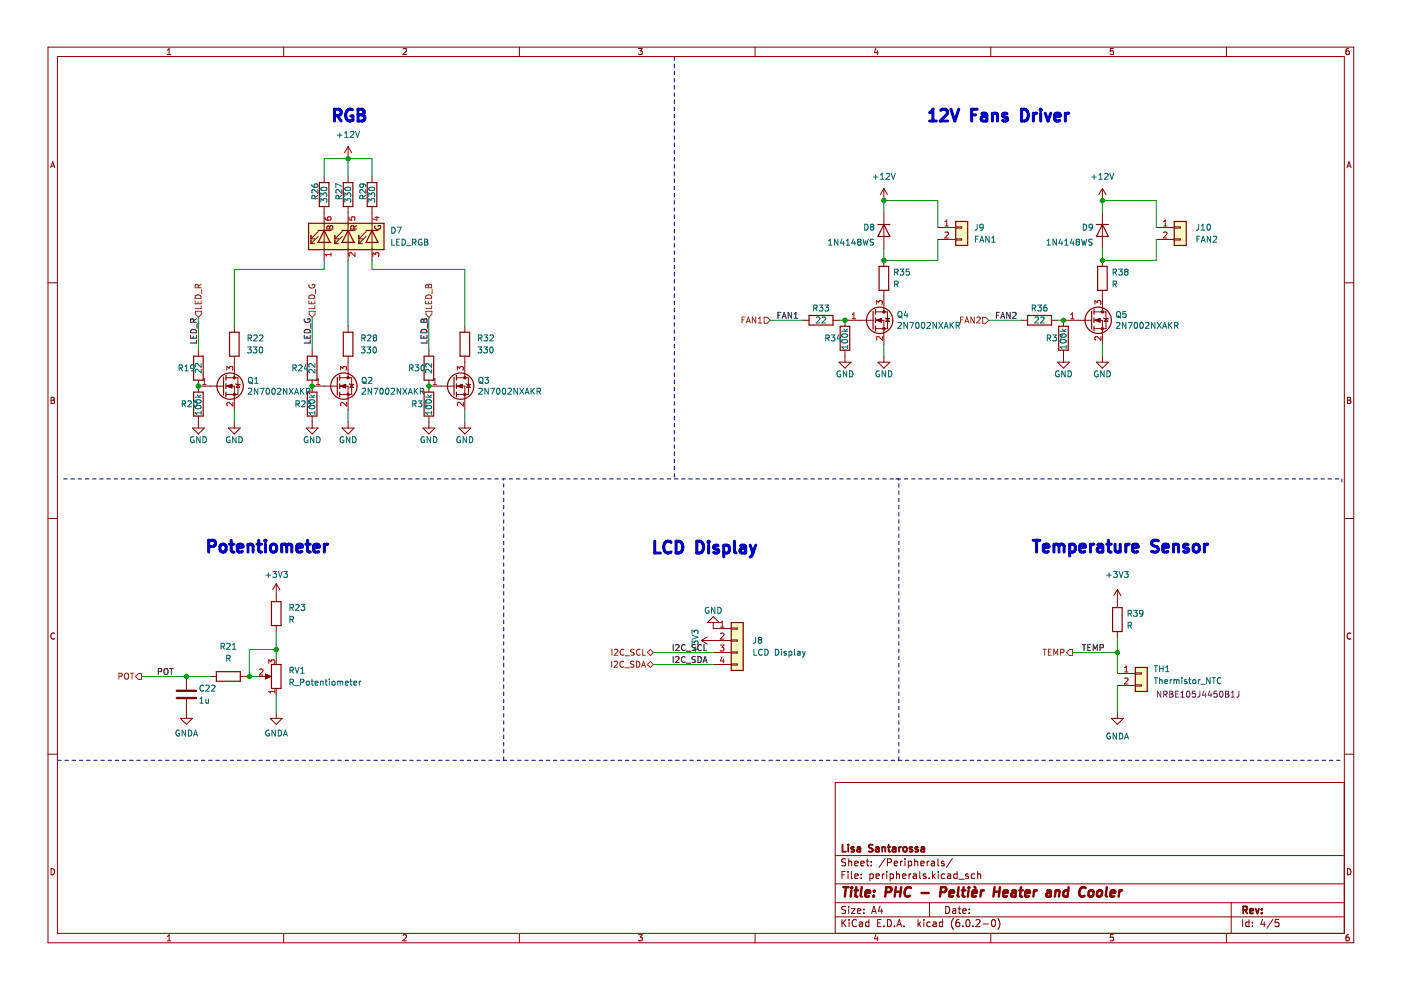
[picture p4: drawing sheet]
<svg xmlns="http://www.w3.org/2000/svg" width="297mm" height="210mm" viewBox="0 0 297 210" stroke-linecap="round" stroke-linejoin="round" font-family="sans-serif">
<path d="M.2 0h296.9v209.9h-296.9z" fill-rule="evenodd" fill="#fff" stroke="#fff" stroke-width=".21"/>
<g fill="none" stroke="#840000" stroke-width=".21">
<path d="M10.2 10h276.8v189.9h-276.8zM12.2 12h272.8v185.9h-272.8zM35.5 11.6h.7M35.5 10.7l.4-.4v1.3M60.1 10v2M85.5 10.4l.5-.1 .2 .4-.8 .9h.8M110.1 10v2M135.4 10.3h.8l-.5 .5 .4 .1v.6l-.2 .1-.5-.1M160.1 10v2M185.7 10.2l-.3 .9h.8M186 10.7v.9M210.1 10v2"/>
<path d="M236.1 10.3h-.7v.6l.6-.1 .1 .7-.2 .1-.5-.1M260 10v2M286 10.3h-.4l-.2 .3-.1 .7 .3 .3 .4-.1v-.7h-.4l-.3 .2M10.7 35.6l.5-1.3 .4 1.3M10.9 35.2h.6M68.7 37.4v1.3M73.8 31.1v2.5M73.8 37.4v1.3M73.8 31.1l-.8 1.3M73.8 31.1l.8 1.3M78.9 37.4v1.3M187.4 40v2.5"/>
<path d="M187.4 40l-.8 1.3M187.4 40l.8 1.3M233.7 40v2.5M233.7 40l-.7 1.3M233.7 40l.8 1.3M285.6 35.6l.4-1.3 .5 1.3M285.7 35.2h.6M10.2 60h2M65.9 50.6h.8M65.9 51.7h.8M65.9 49.9v.7M65.9 50.9v.8"/>
<path d="M67.5 51.4h.1M67.5 51.4h2.5M67.5 48.9h2.5M67.5 50.1l-1.6 1.6M67.5 49.1l-1.6 1.5M68.7 43.8v11.4M69.4 48l.3-.1 .2 .2 .2-.3 .3 .1 .2 .7h-1.3zM69.9 48.1v.5M70 51.4h.1M70 48.9h.1M71 50.6h.8M71 51.7h.8"/>
<path d="M71 49.9v.7M71 50.9v.8M72.5 51.4h.1M72.5 51.4h2.6M72.5 48.9h2.6M72.5 50.1l-1.5 1.6M72.5 49.1l-1.5 1.5M73.8 43.8v11.4M75 48.6v-.6l-.5-.1-.1 .7h1.2M75.1 51.4h.1M75.1 48.9h.1M75.6 47.8l-.6 .5"/>
<path d="M76.1 50.6h.7M76.1 49.9v.7M76.1 50.9v.8M76.1 51.7h.7M77.6 50.1l-1.5 1.6M77.6 49.1l-1.5 1.5M78.9 43.8v11.4M79.5 47.9a.58 .58 0 0 0 .6 .7 .58 .58 0 0 0 .5-.8h-.4v.3M187.4 45.1v7.6M187.4 55.2v1.3M198.8 48.2h3.8M198.8 50.8h3.8"/>
<path d="M202.6 48.1h1.3v.3h-1.3zM202.6 50.6h1.3v.3h-1.3zM233.7 45.1v7.6M233.7 55.2v1.3M245.2 48.2h3.8M245.2 50.8h3.8M249 48.1h1.2v.3h-1.2zM249 50.6h1.2v.3h-1.2zM285 60h2M42.1 74.3v1.2M49.7 69.2v1.2M49.7 75.5v4.6"/>
<path d="M66.2 74.3v1.2M73.8 69.2v1.2M73.8 75.5v4.6M90.9 74.3v1.2M98.5 69.2v1.2M98.5 75.5v4.6M170.3 67.9h1.2M176.6 67.9h1.3M177.9 76.8h2.5l-1.3 1.3zM179.1 67.9v1.3M179.1 74.3v2.5M179.8 67.9h5.3"/>
<path d="M185.6 67.9h1.8v5.1M185.6 66.1h2.6v3.6h-2.6M185.9 67.9l1-.4v.8zM186.1 76.8h2.6l-1.3 1.3zM187.4 61.6v4.5M187.4 75.5v1.3M187.7 67.4l1 .3M188.2 67.5l.3 .7h-.7zM216.6 67.9h1.3M222.9 67.9h1.3M224.2 76.8h2.5l-1.2 1.3zM225.5 67.9v1.3"/>
<path d="M225.5 74.3v2.5M226.1 67.9h5.3M232 67.9h1.7v5.1M232 66.1h2.5v3.6h-2.5M232.2 67.9l1-.4v.8zM232.5 76.8h2.5l-1.3 1.3zM233.7 61.6v4.5M233.7 75.5v1.3M234 67.4l1 .3M234.5 67.5l.4 .7h-.8zM10.8 84.2h.5l.2 .3-.2 .4 .2 .1 .1 .3-.3 .2h-.5zM10.8 84.9h.5"/>
<path d="M40.8 90.8h2.5l-1.2 1.2zM42.1 80.6v2.5M42.1 88.2v2.6M42.1 81.9h5.3M47.9 81.9h1.8v5M47.9 80.1h2.5v3.5h-2.5M48.2 81.9l1-.4v.7zM48.4 90.8h2.6l-1.3 1.2zM49.7 89.5v1.3M49.9 81.4l1.1 .2M50.4 81.5l.4 .6h-.7zM64.9 90.8h2.6l-1.3 1.2z"/>
<path d="M66.2 80.6v2.5M66.2 88.2v2.6M66.2 81.9h5.3M72 81.9h1.8v5M72 80.1h2.6v3.5h-2.6M72.3 81.9l1-.4v.7zM72.5 90.8h2.6l-1.3 1.2zM73.8 89.5v1.3M74.1 81.4l1 .2M74.6 81.5l.3 .6h-.7zM89.7 90.8h2.5l-1.3 1.2zM90.9 81.9h5.4"/>
<path d="M90.9 80.6v2.5M90.9 88.2v2.6M96.8 81.9h1.7v5M96.8 80.1h2.5v3.5h-2.5M97 81.9l1-.4v.7zM97.3 90.8h2.5l-1.3 1.2zM98.5 89.5v1.3M98.8 81.4l1 .2M99.3 81.5l.4 .6h-.8zM285.7 84.2h.4l.3 .3-.3 .4 .3 .1v.3l-.2 .2h-.5zM285.7 84.9h.4M10.2 109.9h2"/>
<path d="M285 109.9h2M11.6 134.3a.58 .58 0 0 0-.8 .6 .58 .58 0 0 0 .8 .5M58.6 123.8v3.8M58.6 132.6v1.3M58.6 139.6v1.3M58.6 123.8l-.8 1.2M58.6 123.8l.7 1.2M148.7 135.8h6.3M148.7 135.8l1.3 .8M150 135.1l-1.3 .7M151.2 132v1.3h3.8M151.2 130.7l1.3 1.3h-2.5z"/>
<path d="M151.2 138.4h3.8M155 133.1h1.3v.3h-1.3zM155 135.7h1.3v.2h-1.3zM155 138.2h1.3v.3h-1.3zM236.9 125v3.8M236.9 133.9v1.3M236.9 125l-.8 1.3M236.9 125l.8 1.3M286.4 134.3a.58 .58 0 0 0-.8 .6 .58 .58 0 0 0 .8 .5M10.2 159.9h2M38.3 152.3h2.5l-1.3 1.3zM39.5 143.4v2.8"/>
<path d="M39.5 148.3v4M44.6 143.4h1.3M51 143.4h1.2M54.8 143.4h2.2M56.3 142.9l1.1 .5-1.1 .5zM57.3 152.3h2.5l-1.2 1.3zM58.6 146v1.2M58.6 151v1.3M151.2 140.9h3.8M155 140.8h1.3v.2h-1.3zM235.6 152.3h2.6l-1.3 1.3zM236.9 151v1.3"/>
<path d="M236.9 142.8h3.8M236.9 145.3h3.8M240.7 142.7h1.3v.2h-1.3zM240.7 145.2h1.3v.3h-1.3zM285 159.9h2M285 165.9h-107.9v32M10.8 184.2a.66 .66 0 0 1 .8 .6 .66 .66 0 0 1-.8 .7zM35.5 198.6l.4-.4v1.3M35.5 199.5h.7M60.1 197.9v2M85.5 198.3l.5-.1 .2 .4-.8 .9h.8M110.1 197.9v2"/>
<path d="M135.4 198.2h.8l-.5 .5 .4 .1v.6l-.2 .1-.5-.1M160.1 197.9v2M177.1 194.4h107.9M177.1 191.4h107.9M177.1 187.4h107.9M177.1 181.4h107.9M178.5 195v1.5M178.5 185.5h.5M178.7 195.6l.7 .9M179.2 184.8h-.7v1.5M179.3 192.2h-.6l-.3 .3 .2 .3 .6 .3v.4l-.2 .2-.6-.1M179.3 182.2l-.6-.1-.3 .3 .2 .3 .6 .3v.4l-.2 .2-.6-.1"/>
<path d="M179.4 195l-.9 .8M179.8 184.8v.1M179.8 185.3v1M179.9 182.1v1.5M179.9 192.2v.1M179.9 192.7v1M179.9 182.7l.3-.1 .3 .1 .1 .9M180 195v.1M180 195.5v1M180.5 192.7h.8l-.8 1h.8M180.5 184.8v1.3l.2 .2M181.2 185.8l.7-.2v-.2l-.5-.1-.2 .2 .1 .7h.6"/>
<path d="M181.2 183.1l.7-.2v-.2l-.5-.1-.2 .2 .1 .7h.6M181.6 195.1a.71 .71 0 0 0-1 .5 .71 .71 0 0 0 .7 .9l.3-.2M181.8 193.2l.7-.2-.1-.3h-.4l-.2 .2 .1 .7h.5M182.2 195.5h.6l.1 1M182.5 183.1l.7-.2v-.2l-.5-.1-.2 .2 .1 .7h.6M182.6 186.1v.2M182.6 185.4v.1M182.9 195.8l-.5 .1-.2 .2 .2 .4 .5-.1M183.2 193.5v.2M183.2 192.7v.2M183.7 182.6h.5M183.9 182.1v1.3l.3 .2"/>
<path d="M184.2 195.5h-.4l-.3 .3 .2 .6h.5M184.2 195v1.5M184.4 185.4l.5-.1 .3 .3-.2 .6h-.6M184.4 185.3v1.5M184.7 183.4v.2M184.7 182.7v.1M184.8 193.7l.5-1.5 .5 1.5M184.9 193.2h.8M185.7 198.1l-.3 .9h.8M185.7 185.8l.7-.2v-.2l-.5-.1-.2 .2 .1 .7h.6M186 198.6v.9M186.1 195.7h.5"/>
<path d="M186.6 192.1l-.4 1.1h1M186.8 195h-.7v1.5h.7M186.9 192.7v1M187.1 185.3v1M187.4 196.3v.2M187.5 185.3l-.4 .3M187.7 182l-1.3 1.9M188 184.8v.1M188 185.3v1M188.2 195a.76 .76 0 0 1 .8 .7 .76 .76 0 0 1-.8 .8zM188.2 182.9l.7-.1 .1-.2-.1-.4-.7-.1v1.5M188.7 185.4l.5-.1 .2 .3-.1 .6h-.6"/>
<path d="M188.7 185.3v1.5M189.6 183.1l.7-.2-.1-.2-.4-.1-.2 .2 .1 .7h.5M189.7 196.3v.2M190.1 185.4l.2-.1 .4 .1v.9M190.1 184.8v1.5M190.2 196.5l.5-1.5 .5 1.5M190.3 196h.7M190.9 182.6v1M191.4 185.8l.7-.2-.1-.2-.4-.1-.2 .2v.7h.6M191.4 182.6l-.5 .3M191.7 196.3v.2M191.9 182.1v.1"/>
<path d="M191.9 182.6v1M192.6 182.7l.4-.1 .3 .3-.1 .6h-.6M192.6 182.6v1.5M192.7 185.3v1M193.2 185.3l-.5 .3M193.6 185.4h.6l.1 .9M193.9 182.7l.2-.1 .4 .1 .1 .9M193.9 182.1v1.5M194.3 185.6l-.5 .1-.2 .2 .2 .4 .5-.1M194.6 195v1.5M194.8 195.9l.4 .6M195 184.8v1.3l.2 .2"/>
<path d="M195.2 195.5l-.6 .5M195.2 183.1l.7-.2v-.2l-.5-.1-.2 .2 .1 .7h.6M195.9 195v.1M195.9 195.5v1M196.3 185.4l-.4-.1-.2 .2 .1 .2 .5 .2v.3h-.6M196.6 182.6v1M197 186.1v.2M197 182.6l-.4 .3M197.1 191.4v3M197.2 195.5h-.4l-.3 .3 .1 .6h.6M197.5 182.7h.6v.9M197.7 184.8v1.5"/>
<path d="M197.9 195.5h.5l.1 1M197.9 185.7l.4 .6M198.1 182.9l-.5 .1-.2 .2 .2 .4 .5-.1M198.3 185.3l-.6 .6M198.5 195.8l-.5 .1-.2 .2 .2 .4 .5-.1M198.9 182.1v1.3l.2 .2M198.9 184.8v.1M198.9 185.3v1M199.9 195.5h-.5l-.3 .3 .2 .6h.6M199.9 195v1.5M200.1 182.7l-.3-.1-.2 .2v.2l.5 .2v.3h-.5M200.3 185.4l-.4-.1-.3 .3 .1 .6h.6"/>
<path d="M200.5 192.2a.76 .76 0 0 1 .9 .7 .76 .76 0 0 1-.9 .8zM200.9 185.4h.6l.1 .9M201.6 185.6l-.5 .1-.2 .2 .2 .4 .5-.1M201.9 182l-1.3 1.9M202 192.7h.6v1M202.1 194.8a1.72 1.72 0 0 0 0 2.2M202.6 193l-.5 .1-.2 .2 .2 .4 .5-.1M202.9 185.4l-.4-.1-.3 .3 .2 .6h.5M202.9 184.8v1.5M203.1 192.7h.6M203.3 186.4h1.1M203.4 192.2v1.3l.3 .2"/>
<path d="M203.4 195h-.5a1.01 1.01 0 0 0 0 1.5l.5-.2 .1-.5-.3-.3-.4 .1-.2 .2M204.1 193.2l.8-.2-.1-.3h-.4l-.3 .2 .1 .7h.6M204.1 196.3v.2M204.9 195.1l.2-.1a.8 .8 0 0 1 .6 .7 .8 .8 0 0 1-.6 .8l-.3-.6zM205.3 185.4l-.4-.1-.2 .2 .1 .2 .5 .2v.3h-.6M205.5 193.5v.2M205.5 192.7v.2M206.3 196.3v.2M206.6 185.4l-.4-.1-.3 .3 .2 .6h.5M206.9 195.1l.6-.1 .3 .4-.9 1.1h.9M207.3 185.4l.2-.1 .4 .1v.9M207.3 184.8v1.5"/>
<path d="M208.4 195.9h1.2M210.1 197.9v2M210.4 195.1l.2-.1a.8 .8 0 0 1 .5 .7 .8 .8 0 0 1-.5 .8l-.4-.6zM211.6 194.8a1.72 1.72 0 0 1 0 2.2M236.1 198.2h-.7v.6l.6-.1 .1 .7-.2 .1-.5-.1M260 197.9v2M261 191.4v6.5M263.5 195v1.5M264.8 195.5h-.4l-.3 .3 .2 .6h.5M264.8 195v1.5M265.5 196.3v.2M265.5 195.5v.2"/>
<path d="M267.7 194.9l-.4 1.1h1M268 195.5v1M269.9 194.9l-1.3 1.9M271.1 195h-.7l-.1 .7 .2-.2 .5 .1 .2 .2-.1 .5-.2 .2-.6-.2M285.7 184.2a.66 .66 0 0 1 .7 .6 .66 .66 0 0 1-.7 .7zM286 198.2h-.4l-.2 .3-.1 .7 .3 .3 .4-.1v-.7h-.4l-.3 .2"/>
</g>
<g fill="none" stroke="#840000" stroke-width=".39">
<path d="M178.6 179.1v1.5h.7M179.8 179.1v.1M179.8 179.6v1M181.1 179.7l-.4-.1-.2 .2 .1 .2 .5 .2v.3h-.6M181.8 179.7h.5l.1 .9M182.4 179.9l-.5 .1-.2 .2 .2 .4 .5-.1M185.1 179.2l-.6-.1-.3 .3 .1 .3 .7 .3v.4l-.2 .2-.6-.1M185.7 179.7h.6v.9M186.3 179.9l-.5 .1-.2 .2 .2 .4 .5-.1M187.1 179.7l.2-.1 .3 .1 .1 .9M187.1 179.6v1M188.2 179.6h.6"/>
<path d="M188.4 179.1v1.3l.4 .2M189.3 179.7h.5l.1 .9M189.9 179.9l-.5 .1-.2 .2 .2 .4 .5-.1M190.6 179.6v1M191.1 179.6l-.5 .3M191.6 179.7l.2-.1 .4 .1 .1 .6-.2 .2-.3 .1-.2-.2zM193.4 179.7l-.3-.1-.3 .2 .1 .2 .5 .2v.3h-.6M194.6 179.7l-.3-.1-.2 .2v.2l.5 .2v.3h-.5M195.3 179.7h.6l.1 .9M196 179.9l-.5 .1-.2 .2 .2 .4 .5-.1M263.6 193l.7-.1 .1-.2v-.4l-.8-.1v1.5M263.9 193l.5 .7"/>
<path d="M265 193.2l.7-.2v-.3h-.5l-.2 .2 .1 .7h.6M266.2 192.7l.4 1 .3-1M267.5 193.5v.2M267.5 192.7v.2"/>
</g>
<g fill="none" stroke="#840000" stroke-width=".52">
<path d="M178.8 188.1h1.1M179.4 188.1l-.3 2M180.5 188.8l-.1 1.3M180.6 188.1v.2M181.2 188.8h.7M181.6 188.1l-.3 1.7 .1 .2 .4 .1M182.7 188.1l-.2 1.7 .2 .3M183.5 189.4l1-.2-.1-.3-.5-.1-.4 .3v.9h.8M185.2 189.9v.2M185.4 188.9l-.1 .2M187.8 189.2h.8l.3-.2a.51 .51 0 0 0-.2-.9h-.8l-.2 2M189.8 189.1h1.2"/>
<path d="M189.9 188.1l-.2 2M191.1 188.1l-.3 2M193.1 188.3a.88 .88 0 0 0-1 0 .88 .88 0 0 0-.3 .9 .69 .69 0 0 0 .3 .8 .69 .69 0 0 0 .8-.1M195.4 189.3h1.5M199.4 189.2h.8l.3-.2a.51 .51 0 0 0-.2-.9h-.8l-.2 2M201.3 189.4l1-.2-.1-.3h-.8l-.2 .9 .3 .3 .6-.1M203.3 188.1l-.3 1.7 .3 .3M203.9 188.8h.8M204.3 188.1l-.2 1.7 .1 .2 .3 .1M205.4 188.8l-.2 1.3M205.4 188.1v.2M206.1 189.4l1-.2v-.3h-.8l-.2 .9 .2 .3 .6-.1"/>
<path d="M206.6 188l.3 .3M208 188.8l-.1 1.3M208.6 188.8l-.4 .1-.2 .3M210.8 189.1h1.1M210.9 188.1l-.3 2M212 188.1l-.2 2M212.7 189.4l1-.2-.1-.3-.5-.1-.3 .3-.1 .9h.8M214.6 188.9h.7v1.2M215.4 189.2l-.7 .1a.4 .4 0 0 0-.3 .4 .4 .4 0 0 0 .2 .4l.7-.1M216.1 188.8h.8M216.5 188.1l-.2 1.7v.2l.4 .1M217.4 189.4l.9-.2v-.3h-.8l-.2 .9 .3 .3 .6-.1"/>
<path d="M219.3 188.8l-.2 1.3M219.8 188.8l-.4 .1-.2 .3M222 188.9h.8l-.1 1.2M222.8 189.2l-.7 .1a.4 .4 0 0 0-.3 .4 .4 .4 0 0 0 .2 .4l.7-.1M223.8 189l.3-.2 .5 .1-.1 1.2M223.8 188.8l-.1 1.3M226.5 188.9a.66 .66 0 0 0-1 .3l-.1 .5 .2 .3h.7M226.6 188.1l-.3 2M230.2 188.3a.88 .88 0 0 0-1 0 .88 .88 0 0 0-.4 .9 .69 .69 0 0 0 .3 .8 .69 .69 0 0 0 .9-.1M230.9 189l.2-.1a.5 .5 0 0 1 .8 .3l-.1 .5-.2 .3a.5 .5 0 0 1-.8-.3zM232.8 189l.1-.1a.5 .5 0 0 1 .8 .3l-.1 .5-.2 .3a.5 .5 0 0 1-.8-.3zM234.7 188.1l-.2 1.7 .2 .3"/>
<path d="M235.5 189.4l.9-.2v-.3l-.6-.1-.3 .3v.9h.7M237.3 188.8l-.1 1.3M237.9 188.8l-.4 .1-.2 .3"/>
</g>
<g fill="none" stroke="#840000" stroke-width=".25">
<path d="M67.7 38.7h2v5.1h-2zM72.8 38.7h2v5.1h-2zM77.9 38.7h2v5.1h-2zM65.4 47.3h16v5.6h-16zM67.5 48.9h2.5M68.7 48.9l1.3 2.5h-2.5zM72.5 48.9h2.6M73.8 48.9l1.3 2.5h-2.6zM77.6 48.9h2.5M78.9 48.9l1.2 2.5h-2.5zM186.1 47.6h2.6M186.4 56.5h2v5.1h-2z"/>
<path d="M187.4 47.6l1.3 2.5h-2.6zM202.6 47h2.6v5h-2.6zM232.5 47.6h2.5M232.7 56.5h2v5.1h-2zM233.7 47.6l1.3 2.5h-2.5zM249 47h2.5v5h-2.5zM41.1 75.5h2v5.1h-2zM47.4 80v3.8M47.9 79.6v1M48.7 70.4h2v5.1h-2zM65.2 75.5h2v5.1h-2zM71.5 80v3.8"/>
<path d="M72 79.6v1M72.8 70.4h2v5.1h-2zM89.9 75.5h2v5.1h-2zM96.3 80v3.8M96.8 79.6v1M97.5 70.4h2.1v5.1h-2.1zM171.5 66.9h5.1v2h-5.1zM178.1 69.2h2.1v5.1h-2.1zM185.1 66v3.8M185.6 65.6v1M185.6 67.4v1M185.6 69.2v1"/>
<path d="M217.9 66.9h5v2h-5zM224.5 69.2h2v5.1h-2zM231.4 66v3.8M232 65.6v1M232 67.4v1M232 69.2v1M41.1 83.1h2v5.1h-2zM47.9 81.4v1M47.9 83.1v1.1M65.2 83.1h2v5.1h-2zM72 81.4v1M72 83.1v1.1"/>
<path d="M89.9 83.1h2v5.1h-2zM96.8 81.4v1M96.8 83.1v1.1M57.6 127.6h2v5h-2zM155 132h2.6v10.2h-2.6zM235.9 128.8h2v5.1h-2zM45.9 142.4h5.1v2h-5.1zM57.6 140.9h2v5.1h-2zM240.7 141.5h2.5v5.1h-2.5z"/>
<circle cx="186.5" cy="67.9" r="2.79"/>
<circle cx="232.8" cy="67.9" r="2.79"/>
<circle cx="48.8" cy="81.9" r="2.79"/>
<circle cx="72.9" cy="81.9" r="2.79"/>
<circle cx="97.7" cy="81.9" r="2.79"/>
</g>
<g fill="#840000" stroke="#840000" stroke-width=".21">
<path d="M185.9 67.9l1-.4v.8z"/>
<path d="M232.2 67.9l1-.4v.8z"/>
<path d="M72.3 81.9l1-.4v.7z"/>
<path d="M48.2 81.9l1-.4v.7z"/>
<path d="M56.3 142.9l1.1 .5-1.1 .5z"/>
<path d="M97 81.9l1-.4v.7z"/>
<circle cx="187.4" cy="69.7" r=".25"/>
<circle cx="187.4" cy="66.1" r=".25"/>
<circle cx="233.7" cy="69.7" r=".25"/>
<circle cx="233.7" cy="66.1" r=".25"/>
<circle cx="73.8" cy="83.6" r=".25"/>
<circle cx="73.8" cy="80.1" r=".25"/>
<circle cx="49.7" cy="83.6" r=".25"/>
<circle cx="49.7" cy="80.1" r=".25"/>
<circle cx="98.5" cy="83.6" r=".25"/>
<circle cx="98.5" cy="80.1" r=".25"/>
</g>
<g fill="none" stroke="#a90000" stroke-width=".21">
<path d="M68.9 46.1l.1 .3 .2 .2 .7 .1 .3-.3-.1-.4-.6 .1-.1 .3 .2 .3M70.2 53.6v.7M70.2 53.9h-1.3l.4 .4M74 46v.6l.6 .1-.1-.6 .6-.1 .2 .2-.2 .5M75.3 53.6v.8l-.9-.8-.4 .2 .1 .5M79.1 54.4v-.8l.5 .4 .1-.4h.5l.1 .2-.1 .6M79.5 46.1h.8M79.9 45.9v.8l-.9-.3M200.4 47l.3-.4v1.3M200.4 47.9h.7M200.4 49.3l.4-.1 .3 .3-.8 1h.8M246.7 47l.4-.4v1.3"/>
<path d="M246.7 47.9h.7M246.7 49.3l.5-.1 .2 .3-.8 1h.8M48.1 78.5v-.8l.5 .4 .1-.3h.5l.2 .1-.2 .6M72.2 78.5v-.8l.5 .4 .1-.3h.6l.1 .1-.1 .6M97 78.5v-.8l.4 .4 .2-.3h.5l.1 .1-.1 .6M180.7 67.6h.7M180.7 66.7l.4-.4v1.3M185.8 64.5v-.8l.5 .5 .1-.4h.6l.1 .2-.1 .5M187.1 71.4v.7l-.9-.7-.4 .2 .1 .5M227 67.6h.7M227 66.7l.4-.4v1.3M232.1 64.5v-.8l.5 .5 .1-.4h.6l.1 .2-.1 .5"/>
<path d="M233.4 71.4v.7l-.9-.7-.4 .2 .2 .5M43 81.6h.7M43 80.6l.3-.3v1.3M49.4 85.3v.8l-.9-.8-.4 .3 .1 .4M67.1 81.6h.7M67.1 80.6l.4-.3v1.3M73.5 85.3v.8l-.9-.8-.4 .3 .1 .4M91.8 81.6h.8M91.8 80.6l.4-.3v1.3M98.2 85.3v.8l-.9-.8-.3 .3 .1 .4M152.7 136.8h.8l-.4 .5 .3 .1v.5l-.1 .1-.6-.1M152.8 133h.7"/>
<path d="M152.8 132.1l.3-.4v1.3M152.8 134.3l.5-.1 .2 .4-.8 .9h.8M153.1 139.2l-.3 1h.8M153.4 139.7v.9M55 142l.5-.2 .3 .4-.8 .9h.8M57 140.7v-.8l.5 .4 .1-.3h.5l.2 .1-.2 .6M58.3 146.2v.8M58.3 146.6h-1.3l.3 .4M238.4 142.5h.8M238.4 141.6l.4-.4v1.3M238.4 143.9l.5-.2 .3 .4-.8 .9h.8"/>
</g>
<g fill="none" stroke="#006464" stroke-width=".21">
<path d="M66.1 39.1l.1 .4 .2 .2h.7l.3-.2-.1-.4h-.6l-.1 .4 .2 .2M68.1 39.8a.61 .61 0 0 1 .7-.2 .61 .61 0 0 1 .4 .6 .75 .75 0 0 1-1.2-.2zM71.6 28.6h.9M72 28.2v.9M72.5 39.5l-1.3-.6v.9M73.1 28.2l.3-.3v1.2M73.1 29.1h.7M73.2 39.8a.61 .61 0 0 1 .7-.2 .61 .61 0 0 1 .4 .6 .75 .75 0 0 1-1.2-.2zM74.3 28l.5-.1 .2 .3-.8 .9h.8M75.4 27.9l.4 1.2 .4-1.2M76.8 39l.3 .2-.1 .4-.6 .1-.1-.5 .2-.2 .7 .1 .3 .1v.4M78.3 39.8a.61 .61 0 0 1 .7-.2 .61 .61 0 0 1 .4 .6 .75 .75 0 0 1-1.2-.2z"/>
<path d="M185.2 37.5h.9M185.6 37v1M186.7 37.1l.3-.4v1.3M186.7 38h.7M187.9 36.9l.5-.2 .2 .4-.8 .9h.8M189 36.7l.4 1.3 .4-1.3M231.5 37.5h1M232 37v1M233 38h.7M233 37.1l.4-.4v1.3M234.2 36.9l.5-.2 .2 .4-.7 .9h.7M235.3 36.7l.4 1.3 .4-1.3"/>
<path d="M66.8 42.1l-.1-.6h-.5l-.1 .6h1.3M67.4 41.4l-.6 .4M67.4 40.2v.8l-.9-.8-.4 .2 .1 .5M68 41.7v-.8l.5 .4 .1-.3h.6l.1 .1-.1 .6M68 42.9v-.8l.5 .4 .1-.3h.6l.1 .1-.1 .6M71.9 42.1l-.1-.6h-.5l-.1 .6h1.3M72.5 40.2v.8l-.9-.8-.4 .2 .1 .5M72.5 41.4l-.6 .4M73.1 42.9v-.8l.5 .4 .1-.3h.6l.1 .1-.1 .6M73.1 41.7v-.8l.5 .4 .1-.3h.6l.1 .1-.1 .6M76.9 42.1v-.6h-.5l-.1 .6h1.2M77.5 40.2v.8l-.9-.8-.3 .2 .1 .5"/>
<path d="M77.5 41.4l-.6 .4M78.2 41.7v-.8l.5 .4 .1-.3h.5l.1 .1-.1 .6M78.2 42.9v-.8l.5 .4 .1-.3h.5l.1 .1-.1 .6M83.1 48.2a.64 .64 0 0 1 .7 .6 .64 .64 0 0 1-.7 .6zM83.1 50.7v1.3h.6M84.1 51.3h.4M84.2 48.2h.9l-.6 1.2M84.7 50.7h-.6v1.3h.6M85.2 50.7a.64 .64 0 0 1 .8 .6 .64 .64 0 0 1-.8 .7zM86.2 52.1h1M87.5 51.4l.6-.1v-.5l-.6-.1v1.3M87.8 51.4l.4 .6"/>
<path d="M89.4 50.8a.58 .58 0 0 0-.7 .6 .58 .58 0 0 0 .8 .5v-.5h-.3M90 50.7h.4l.3 .3-.3 .3 .3 .1v.3l-.2 .3h-.5zM90 51.3h.4M175.7 52h.7M175.7 51.1l.3-.4v1.3M177.7 50.7v1.3l-.8-1.3v1.3M178.5 50.6l-.3 1h.8M178.8 51.1v.9M179.4 52h.7M179.4 51.1l.4-.4v1.3M180.9 50.6l-.3 1h.8M181.2 51.1v.9"/>
<path d="M182.1 51.3l-.3 .2v.2l.3 .3 .3-.1 .2-.2-.1-.3-.2-.1M182.1 51.3l-.3-.3 .3-.3 .3 .1 .2 .2-.3 .3M182.1 51.3h.2M183 50.7l.3 1.3 .2-.9 .3 .9 .3-1.3M183.3 47.5a.64 .64 0 0 1 .8 .7 .64 .64 0 0 1-.8 .6zM184.8 48.1l-.3-.3 .3-.3 .4 .1 .1 .2-.3 .3M184.8 48.1l-.3 .2v.3l.3 .2 .4-.1 .1-.1-.1-.4-.2-.1M184.8 48.1h.2M185.2 50.8h-.7v.4l.6 .2 .1 .3-.2 .3-.5-.1M189.7 57.7h.6l.1-.5-.7-.1v1.2M190 57.7l.4 .6M190.8 57.1h.8l-.4 .4 .4 .2v.5l-.2 .1-.6-.1"/>
<path d="M192.8 57.1h-.6l-.1 .6 .6-.1 .1 .6-.2 .1-.5-.1M206.8 50.7h.4M207.2 47.5l-.1 1.1-.4 .2M207.4 50.1h-.6v1.2M207.7 51.3l.5-1.2 .4 1.2M207.8 51h.7M208.5 48.1l-.3 .2h-.4v-.6l.4-.2 .3 .3-.1 .7-.2 .2-.4 .1M209.7 50.1v1.2l-.7-1.2v1.2M210.3 51.3h.7M210.3 50.4l.3-.3v1.2M222 52h.7M222 51.1l.4-.4v1.3"/>
<path d="M224 50.7v1.3l-.7-1.3v1.3M224.8 50.6l-.3 1h.8M225.1 51.1v.9M225.7 52h.8M225.7 51.1l.4-.4v1.3M227.3 50.6l-.4 1h.8M227.6 51.1v.9M228.4 51.3l-.2 .2v.2l.2 .3h.2l.3-.3v-.2l-.3-.2M228.4 51.3l-.2-.3 .2-.3h.2l.3 .3-.3 .3M228.4 51.3h.2M229.3 50.7l.3 1.3 .2-.9 .3 .9 .3-1.3M229.7 47.5a.64 .64 0 0 1 .7 .7 .64 .64 0 0 1-.7 .6z"/>
<path d="M231.5 50.8h-.6v.4l.5 .2 .1 .3-.2 .3-.5-.1M231.6 48.1l-.2 .2h-.4l-.1-.6 .5-.2 .2 .3-.1 .7-.1 .2-.4 .1M236 57.7h.6l.1-.5-.7-.1v1.2M236.3 57.7l.4 .6M237.2 57.1h.7l-.4 .4 .4 .2v.5l-.2 .1-.5-.1M238.7 57.6l-.3-.2 .3-.3h.2l.3 .2-.3 .3M238.7 57.6l-.3 .2 .1 .4 .2 .1h.2l.3-.2v-.3l-.3-.2M238.7 57.6h.2M253.8 50.7h.4M254.1 47.5v1.1l-.4 .2M254.4 50.1h-.6v1.2M254.7 48.8h.7"/>
<path d="M254.7 47.9l.4-.4v1.3M254.7 51.3l.4-1.2 .4 1.2M254.8 51h.6M256 47.7l.2-.2a.68 .68 0 0 1 .4 .7 .68 .68 0 0 1-.4 .6l-.3-.5zM256.7 50.1v1.2l-.7-1.2v1.2M257.2 50.2l.5-.1 .3 .3-.8 .9h.8M38 78h.6l.1-.5-.7-.1v1.2M38.3 78l.4 .6M39.2 78.6h.7M39.2 77.7l.4-.3v1.2M41.1 77.9l-.2 .3-.4-.1v-.6l.4-.1 .2 .2v.7l-.2 .3h-.4M42.6 78.3v.8l-.9-.8-.3 .2 .1 .5"/>
<path d="M42.6 77.1v.8l-.9-.8-.3 .2 .1 .5M52.5 73.6h.8l-.5 .4 .4 .2v.5l-.2 .1-.5-.1M52.6 71.7l.6-.1 .1-.5-.7-.1v1.3M52.9 71.7l.4 .6M53.7 73.6h.8l-.4 .4 .3 .2v.5l-.2 .1-.5-.1M53.8 71.1l.5-.1 .2 .4-.7 .9h.7M55 71.1l.5-.1 .2 .4-.7 .9h.7M55.1 73.7l.2-.1a.68 .68 0 0 1 .4 .6 .68 .68 0 0 1-.4 .6l-.3-.5zM62.1 78h.6l.1-.5-.7-.1v1.2M62.4 78l.4 .6M63.3 77.5l.5-.1 .2 .3-.7 .9h.7M64.8 77.3l-.3 .9h.8"/>
<path d="M65.1 77.8v.8M66.8 78.3v.8l-.9-.8-.4 .2 .1 .5M66.8 77.1v.8l-.9-.8-.4 .2 .1 .5M76.6 73.6h.8l-.4 .4 .3 .2v.5l-.2 .1-.5-.1M76.7 71.7l.6-.1 .1-.5-.7-.1v1.3M77 71.7l.4 .6M77.8 73.6h.8l-.4 .4 .3 .2v.5l-.1 .1-.6-.1M77.9 71.1l.5-.1 .3 .4-.8 .9h.8M79.2 73.7l.2-.1a.68 .68 0 0 1 .4 .6 .68 .68 0 0 1-.4 .6l-.3-.5zM79.4 71.6l-.3-.3 .3-.3h.2l.3 .3-.3 .3M79.4 71.6l-.3 .2 .1 .4 .2 .1h.2l.3-.3v-.2l-.3-.2M79.4 71.6h.2"/>
<path d="M86.9 78h.6v-.5l-.6-.1v1.2M87.2 78l.4 .6M88 77.4h.8l-.4 .4 .3 .2v.5l-.2 .1-.5-.1M89.4 77.5l.2-.1a.68 .68 0 0 1 .4 .6 .68 .68 0 0 1-.4 .6l-.3-.4zM91.5 78.3v.8l-.9-.8-.4 .2 .2 .5M91.5 77.1v.8l-.9-.8-.4 .2 .2 .5M101.3 73.6h.8l-.4 .4 .4 .2v.5l-.2 .1-.6-.1M101.5 71.7l.6-.1v-.5l-.6-.1v1.3M101.8 71.7l.4 .6M102.6 73.6h.7l-.4 .4 .4 .2v.5l-.2 .1-.5-.1M102.6 71h.8l-.4 .5 .3 .1v.6l-.1 .1-.6-.1M103.9 71.1l.5-.1 .2 .4-.8 .9h.8"/>
<path d="M103.9 73.7l.2-.1a.68 .68 0 0 1 .5 .6 .68 .68 0 0 1-.5 .6l-.3-.5zM172.5 65.3h.6l.1-.5-.7-.1v1.2M172.8 65.3l.5 .6M173.1 67.3l.5-.1 .2 .4-.8 .9h.8M173.7 64.7h.8l-.5 .5 .4 .1v.5l-.2 .1-.5-.1M174.3 67.3l.5-.1 .2 .4-.7 .9h.7M174.9 64.7h.8l-.4 .5 .3 .1v.5l-.2 .1-.5-.1M175.1 71.7l.6-.1 .1-.5-.7-.1v1.3M175.4 71.7l.4 .6M176.2 71h.8l-.4 .5 .4 .1v.6l-.2 .1-.6-.1M177.8 71l-.3 .9h.8M178.1 71.4v.9"/>
<path d="M178.2 78.7a.58 .58 0 0 0-.8 .6 .58 .58 0 0 0 .8 .5v-.4h-.2M178.5 70.2h1.2M178.5 71a.75 .75 0 0 1 1.2 .2 .72 .72 0 0 1-1.2-.1zM178.6 72.1a.61 .61 0 0 1 .7-.2 .61 .61 0 0 1 .4 .6 .75 .75 0 0 1-1.2-.2zM178.9 69.8l.5 .4M179.5 78.6v1.3l-.7-1.3v1.3M179.7 73.2v.7M179.7 73.6h-1.2l.3 .3M179.7 69.8l-.5 .3M180.1 78.6a.64 .64 0 0 1 .7 .7 .64 .64 0 0 1-.7 .6zM186.4 78.7a.58 .58 0 0 0-.7 .6 .58 .58 0 0 0 .8 .5v-.4h-.2M187.8 78.6v1.3l-.8-1.3v1.3"/>
<path d="M188.4 78.6a.64 .64 0 0 1 .7 .7 .64 .64 0 0 1-.7 .6zM189.7 60.3l.6-.1 .1-.5-.7-.1v1.3M190 60.3l.4 .6M190.4 68.5l.5-.1 .2 .3-.8 .9h.8M190.4 66.2l.3-.2a.43 .43 0 0 1 .5 .5v.4a.42 .42 0 0 1-.4 .4 .42 .42 0 0 1-.4-.4zM190.6 67l.7 .4M192 66l-.3 .9h.8M192.3 66.5v.8M192.4 68.4v1.2l-.7-1.2v1.2M192.9 68.4h.8l-.5 1.2M194.3 68.5l.1-.1a.68 .68 0 0 1 .5 .6 .68 .68 0 0 1-.5 .6l-.3-.5zM195.5 68.5l.1-.1a.68 .68 0 0 1 .5 .6 .68 .68 0 0 1-.5 .6l-.3-.5z"/>
<path d="M196.6 68.5l.4-.1 .3 .3-.8 .9h.8M198.5 68.4v1.2l-.7-1.2v1.2M199 68.4l.9 1.2M199.9 68.4l-.9 1.2M200.2 69.6l.4-1.2 .4 1.2M200.3 69.3h.6M201.4 68.4v1.2M201.6 68.9l.6 .7M202.2 68.4l-.8 .7M202.7 69h.6l.1-.5-.7-.1v1.2M203 69l.4 .6M218.9 65.3h.6v-.5l-.6-.1v1.2"/>
<path d="M219.2 65.3l.4 .6M219.4 67.3l.5-.1 .3 .4-.8 .9h.8M220 64.7h.8l-.4 .5 .3 .1v.5l-.1 .1-.6-.1M220.6 67.3l.5-.1 .3 .4-.8 .9h.8M221.9 64.7h-.4l-.2 .3v.7l.2 .2 .4-.1v-.6h-.4l-.2 .2M222.1 71.7l.6-.1v-.5l-.6-.1v1.3M222.4 71.7l.4 .6M223.2 71h.8l-.4 .5 .3 .1v.6l-.2 .1-.5-.1M224.4 71h.9l-.6 1.3M224.5 78.7a.58 .58 0 0 0-.7 .6 .58 .58 0 0 0 .8 .5v-.4h-.3M224.8 70.2h1.3M224.8 71a.75 .75 0 0 1 1.3 .2 .72 .72 0 0 1-1.3-.1z"/>
<path d="M224.9 72.1a.61 .61 0 0 1 .7-.2 .61 .61 0 0 1 .4 .6 .75 .75 0 0 1-1.2-.2zM225.2 69.8l.5 .4M225.8 78.6v1.3l-.7-1.3v1.3M226.1 73.6h-1.3l.3 .3M226.1 73.2v.7M226.1 69.8l-.5 .3M226.4 78.6a.64 .64 0 0 1 .8 .7 .64 .64 0 0 1-.8 .6zM232.8 78.7a.58 .58 0 0 0-.8 .6 .58 .58 0 0 0 .8 .5v-.4h-.2M234.1 78.6v1.3l-.7-1.3v1.3M234.7 78.6a.64 .64 0 0 1 .7 .7 .64 .64 0 0 1-.7 .6zM236 60.3l.6-.1 .1-.5-.7-.1v1.3M236.3 60.3l.4 .6"/>
<path d="M236.7 68.5l.5-.1 .2 .3-.7 .9h.7M236.8 66.2l.2-.2a.43 .43 0 0 1 .6 .5v.4a.42 .42 0 0 1-.5 .4 .42 .42 0 0 1-.4-.4zM237 67l.6 .4M238.7 68.4v1.2l-.7-1.2v1.2M238.7 66h-.6l-.1 .6h.6l.1 .6-.2 .1-.5-.1M239.2 68.4h.8l-.5 1.2M240.6 68.5l.2-.1a.68 .68 0 0 1 .4 .6 .68 .68 0 0 1-.4 .6l-.3-.5zM241.8 68.5l.2-.1a.68 .68 0 0 1 .4 .6 .68 .68 0 0 1-.4 .6l-.3-.5zM242.9 68.5l.5-.1 .2 .3-.8 .9h.8M244.9 68.4v1.2l-.8-1.2v1.2M245.4 68.4l.8 1.2M246.2 68.4l-.8 1.2"/>
<path d="M246.5 69.6l.4-1.2 .5 1.2M246.6 69.3h.6M247.8 68.4v1.2M248 68.9l.5 .7M248.5 68.4l-.7 .7M249 69h.7v-.5l-.7-.1v1.2M249.3 69l.5 .6M38.6 85.6h.6l.1-.5-.7-.1v1.2M38.9 85.6l.5 .6M39.8 85.1l.5-.1 .3 .3-.8 .9h.8M41.1 92.7a.58 .58 0 0 0-.7 .5 .58 .58 0 0 0 .8 .5v-.4h-.3M41.2 85.1l.2-.1a.68 .68 0 0 1 .4 .6 .68 .68 0 0 1-.4 .6l-.3-.4z"/>
<path d="M41.4 84.2h1.2M41.4 84.9a.75 .75 0 0 1 1.2 .3 .72 .72 0 0 1-1.2-.1zM41.5 86.1a.61 .61 0 0 1 .7-.2 .61 .61 0 0 1 .4 .6 .75 .75 0 0 1-1.2-.2zM41.8 83.7l.5 .5M42.4 92.6v1.3l-.7-1.3v1.3M42.6 87.2v.7M42.6 87.5h-1.2l.3 .4M42.6 83.7l-.4 .4M43 92.6a.64 .64 0 0 1 .8 .6 .64 .64 0 0 1-.8 .7zM48.7 92.7a.58 .58 0 0 0-.7 .5 .58 .58 0 0 0 .8 .5v-.4h-.3M50 92.6v1.3l-.7-1.3v1.3M50.6 92.6a.64 .64 0 0 1 .8 .6 .64 .64 0 0 1-.8 .7z"/>
<path d="M52.7 82.4l.5-.1 .2 .4-.8 .9h.8M52.7 80.2l.3-.2a.43 .43 0 0 1 .5 .4v.5a.42 .42 0 0 1-.4 .4 .42 .42 0 0 1-.4-.4zM52.9 81l.7 .4M54 81.3h.7M54 80.4l.4-.4v1.3M54.7 82.3v1.3l-.8-1.3v1.3M55.1 82.3h.9l-.6 1.3M56.5 82.4l.2-.1a.68 .68 0 0 1 .5 .6 .68 .68 0 0 1-.5 .7l-.3-.5zM57.7 82.4l.2-.1a.68 .68 0 0 1 .5 .6 .68 .68 0 0 1-.5 .7l-.3-.5zM58.8 82.4l.5-.1 .3 .4-.8 .9h.8M60.8 82.3v1.3l-.7-1.3v1.3M61.3 82.3l.9 1.3"/>
<path d="M62.2 82.3l-.9 1.3M62.5 83.6l.4-1.3 .4 1.3M62.6 83.2h.6M62.8 85.6h.6v-.5l-.6-.1v1.2M63.1 85.6l.4 .6M63.7 82.3v1.3M63.9 82.9l.6 .7M64 85.1l.4-.1 .3 .3-.8 .9h.8M64.5 82.3l-.8 .7M65 83l.6-.1 .1-.5-.7-.1v1.3M65.2 92.7a.58 .58 0 0 0-.7 .5 .58 .58 0 0 0 .8 .5v-.4h-.3M65.3 83l.4 .6"/>
<path d="M65.5 84.2h1.3M65.6 86.1a.61 .61 0 0 1 .7-.2 .61 .61 0 0 1 .4 .6 .75 .75 0 0 1-1.2-.2zM65.6 84.9a.61 .61 0 0 1 .7-.2 .61 .61 0 0 1 .4 .6 .75 .75 0 0 1-1.2-.2zM65.8 85h-.6v.6l.6-.1v.6l-.1 .1-.5-.1M65.9 83.7l.5 .5M66.5 92.6v1.3l-.7-1.3v1.3M66.8 87.5h-1.3l.4 .4M66.8 87.2v.7M66.8 83.7l-.5 .4M67.1 92.6a.64 .64 0 0 1 .8 .6 .64 .64 0 0 1-.8 .7zM72.8 92.7a.58 .58 0 0 0-.7 .5 .58 .58 0 0 0 .8 .5v-.4h-.2M74.2 92.6v1.3l-.8-1.3v1.3"/>
<path d="M74.8 92.6a.64 .64 0 0 1 .7 .6 .64 .64 0 0 1-.7 .7zM76.8 82.4l.5-.1 .2 .4-.8 .9h.8M76.8 80.2l.3-.2a.43 .43 0 0 1 .5 .4v.5a.42 .42 0 0 1-.4 .4 .42 .42 0 0 1-.4-.4zM77 81l.7 .4M78.1 80.1l.5-.1 .2 .4-.7 .9h.7M78.8 82.3v1.3l-.7-1.3v1.3M79.3 82.3h.8l-.5 1.3M80.7 82.4l.1-.1a.68 .68 0 0 1 .5 .6 .68 .68 0 0 1-.5 .7l-.3-.5zM81.9 82.4l.1-.1a.68 .68 0 0 1 .5 .6 .68 .68 0 0 1-.5 .7l-.3-.5zM83 82.4l.4-.1 .3 .4-.8 .9h.8M84.9 82.3v1.3l-.7-1.3v1.3M85.4 82.3l.9 1.3"/>
<path d="M86.3 82.3l-.9 1.3M86.6 83.6l.4-1.3 .4 1.3M86.7 83.2h.6M87.5 85.6h.6l.1-.5-.7-.1v1.2M87.8 85.6l.4 .6M87.8 82.3v1.3M88 82.9l.6 .7M88.6 82.3l-.8 .7M88.7 85h.7l-.4 .5 .4 .1v.5l-.2 .1-.5-.1M89.1 83l.6-.1 .1-.5-.7-.1v1.3M89.4 83l.4 .6M89.9 86.2h.8"/>
<path d="M89.9 85.3l.4-.3v1.2M90 92.7a.58 .58 0 0 0-.8 .5 .58 .58 0 0 0 .8 .5v-.4h-.2M90.2 84.2h1.3M90.3 84.9a.75 .75 0 0 1 1.2 .3 .72 .72 0 0 1-1.3-.1zM90.4 86.1a.61 .61 0 0 1 .7-.2 .61 .61 0 0 1 .3 .6 .75 .75 0 0 1-1.2-.2zM90.7 83.7l.4 .5M91.3 92.6v1.3l-.7-1.3v1.3M91.5 87.5h-1.3l.4 .4M91.5 87.2v.7M91.5 83.7l-.5 .4M91.9 92.6a.64 .64 0 0 1 .7 .6 .64 .64 0 0 1-.7 .7zM97.6 92.7a.58 .58 0 0 0-.8 .5 .58 .58 0 0 0 .8 .5v-.4h-.2"/>
<path d="M98.9 92.6v1.3l-.7-1.3v1.3M99.5 92.6a.64 .64 0 0 1 .7 .6 .64 .64 0 0 1-.7 .7zM101.5 82.4l.5-.1 .3 .4-.8 .9h.8M101.6 80.2l.2-.2a.43 .43 0 0 1 .6 .4v.5a.42 .42 0 0 1-.4 .4 .42 .42 0 0 1-.5-.4zM101.8 81l.6 .4M102.8 80h.8l-.4 .5 .3 .1v.6l-.2 .1-.5-.1M103.5 82.3v1.3l-.7-1.3v1.3M104 82.3h.9l-.6 1.3M105.4 82.4l.2-.1a.68 .68 0 0 1 .4 .6 .68 .68 0 0 1-.4 .7l-.3-.5zM106.6 82.4l.2-.1a.68 .68 0 0 1 .4 .6 .68 .68 0 0 1-.4 .7l-.3-.5zM107.7 82.4l.5-.1 .2 .4-.8 .9h.8M109.7 82.3v1.3l-.7-1.3v1.3"/>
<path d="M110.2 82.3l.8 1.3M111 82.3l-.8 1.3M111.3 83.6l.5-1.3 .4 1.3M111.4 83.2h.7M112.6 82.3v1.3M112.8 82.9l.5 .7M113.3 82.3l-.7 .7M113.9 83l.6-.1v-.5l-.6-.1v1.3M114.2 83l.4 .6M46.9 137.1l.6-.1v-.5l-.6-.1v1.3M47.2 137.1l.4 .6M48.1 136.5l.5-.1 .2 .3-.8 1h.8"/>
<path d="M48.1 139.6l.6-.1v-.5l-.6-.1v1.3M48.4 139.6l.4 .6M49.3 137.7h.7M49.3 136.7l.4-.3v1.3M56.4 121.9h1M56.9 121.5v.9M57.9 121.2h.7l-.4 .4 .4 .2v.5l-.2 .1-.5-.1M59 121.2l.4 1.2 .5-1.2M60.2 121.2h.7l-.4 .4 .4 .2v.5l-.2 .1-.5-.1M61.5 128.8l.6-.1 .1-.4-.7-.2v1.3M61.5 131.3h.6l.1-.5-.7-.1v1.2M61.8 128.8l.4 .6"/>
<path d="M61.8 131.3l.4 .6M62.7 128.3l.5-.2 .2 .4-.8 .9h.8M63.8 128.1h.8l-.4 .5 .4 .1v.6l-.2 .1-.6-.1M146.7 134.4v-.8l.5 .4 .1-.3h.6l.1 .1-.1 .6M146.7 136.7v-.8l.5 .4 .1-.3h.6l.1 .1-.1 .6M146.7 134.7l1.3 .4-1.3 .4M147 137.6h1M147.5 137.2v.9M150.3 128.8a.58 .58 0 0 0-.8 .6 .58 .58 0 0 0 .8 .5v-.4h-.2M151.6 128.8v1.2l-.7-1.2v1.2M152.2 128.8a.64 .64 0 0 1 .7 .6 .64 .64 0 0 1-.7 .6zM159.9 137.7v1.2h.6"/>
<path d="M160.2 135.1v1.1l-.5 .2M161 135.7l-.2 .2v.2l.2 .3h.2l.3-.3v-.2l-.3-.2M161 135.7l-.2-.3 .2-.3 .4 .1 .1 .2-.3 .3M161 135.7h.2M161.6 137.8a.56 .56 0 0 0-.8 .5 .56 .56 0 0 0 .8 .5M162.2 137.7a.64 .64 0 0 1 .7 .6 .64 .64 0 0 1-.7 .6zM164.4 137.7a.64 .64 0 0 1 .7 .6 .64 .64 0 0 1-.7 .6zM165.7 137.7v.1M165.7 138.1v.8M166.7 138.1h-.3l-.2 .2 .1 .1 .4 .2v.3h-.5M167.3 138.1h.4l.2 .2-.1 .6h-.5M167.3 138.1v1.2"/>
<path d="M168.4 137.7v1l.2 .2M169.1 138.1h.5v.8M169.6 138.4l-.6 .2 .2 .3h.4M170.1 138.1l.3 .8M170.4 138.9l-.3 .4M170.7 138.1l-.3 .8M234.7 121.9h.9M235.1 121.5v.9M236.1 121.2h.8l-.4 .4 .3 .2v.5l-.1 .1-.6-.1M237.3 121.2l.4 1.2 .4-1.2M238.4 121.2h.8l-.4 .4 .3 .2v.5l-.1 .1-.6-.1M239.2 130.1l.6-.1 .1-.5-.7-.1v1.3"/>
<path d="M239.2 132.6l.6-.1 .1-.4-.7-.2v1.3M239.5 130.1l.4 .6M239.5 132.6l.4 .6M240.3 129.4h.8l-.4 .5 .4 .1v.6l-.2 .1-.6-.1M242.3 129.9l-.2 .3-.4-.1v-.6l.4-.1 .2 .2v.8l-.2 .2-.4 .1M38 154.9a.58 .58 0 0 0-.7 .5 .58 .58 0 0 0 .8 .5v-.4h-.3M39.3 154.8v1.3l-.7-1.3v1.3M40 154.8a.64 .64 0 0 1 .7 .6 .64 .64 0 0 1-.7 .7zM41 156.1l.5-1.3 .4 1.3M41.2 155.7h.6M42.4 149.1h.7M42.4 148.2l.4-.4v1.3"/>
<path d="M43.2 145.4a.56 .56 0 0 0-.8 .5 .56 .56 0 0 0 .8 .5M43.7 145.4l.4-.1 .3 .3-.8 .9h.8M43.7 148.2v.8h.5M44.2 148.2v.9M44.9 145.4l.4-.1 .3 .3-.8 .9h.8M57.1 154.9a.58 .58 0 0 0-.8 .5 .58 .58 0 0 0 .8 .5v-.4h-.2M58.4 154.8v1.3l-.7-1.3v1.3M59 154.8a.64 .64 0 0 1 .7 .6 .64 .64 0 0 1-.7 .7zM60.1 156.1l.4-1.3 .4 1.3M60.2 155.7h.6M61.5 142.1h.6l.1-.5-.7-.1v1.2M61.5 144.7l.6-.1 .1-.5-.7-.1v1.3"/>
<path d="M61.8 142.1l.4 .6M61.8 144.7l.4 .6M62.5 145.4h.9M62.6 141.5l.4 1.2 .4-1.2M63.7 144.7l.6-.1 .1-.5-.7-.1v1.3M63.8 142.7h.7M63.8 141.8l.3-.3v1.2M65 144.5l.2-.1 .3 .1v.7h-.5zM66 144.4h.4M66.1 144v1.1l.3 .2M66.8 144.8l.6-.1v-.2l-.4-.1-.2 .2 .1 .6h.5M68 144.5h.4l.1 .8"/>
<path d="M68 144.4v.9M68.9 144.4h.5M69.1 144v1.1l.3 .2M69.8 144v.1M69.8 144.4v.9M70.5 144.5l.3-.1 .2 .3v.3l-.2 .3-.4-.3zM71.6 144.5l.3-.1 .2 .2M71.6 144.4v.9M72.1 144.6l.2-.2 .3 .1 .1 .8M72.1 144.6v.7M73.2 144.8l.6-.1v-.2l-.4-.1-.2 .2 .1 .6h.5M74.2 144.4h.5"/>
<path d="M74.4 144v1.1l.3 .2M75 144.8l.6-.1v-.2l-.4-.1-.2 .2 .1 .6h.5M76.2 144.4v.9M76.5 144.4l-.3 .3M235.4 155.5a.58 .58 0 0 0-.7 .6 .58 .58 0 0 0 .8 .5v-.4h-.3M236.7 155.4v1.3l-.7-1.3v1.3M237.3 155.4a.64 .64 0 0 1 .8 .7 .64 .64 0 0 1-.8 .6zM238.4 156.7l.4-1.3 .5 1.3M238.5 156.3h.6M244.7 141.1h.7M244.7 143.7h.7M245.1 143.7v1.3"/>
<path d="M245.1 141.1v1.3M245.9 144.2h.5v.8M245.9 141.1v1.3M245.9 143.7v1.3M245.9 141.8h.7M246.6 141.1v1.3M247 144.5l.6-.1-.1-.2-.4-.1-.1 .2v.6h.5M247.1 142.4h.8M247.1 141.5l.4-.4v1.3M248.1 144.1v.9M248.5 144.1l-.4 .2M248.9 144.2l.4-.1 .1 .2"/>
<path d="M248.9 144.1v.9M249.4 144.3l.2-.2 .3 .1 .1 .8M249.4 144.3v.7M250.6 143.7v.1M250.6 144.1v.9M251.6 144.2l-.3-.1-.2 .2 .1 .2 .4 .1v.3h-.5M252 144.1h.5M252.2 143.7v1.1l.3 .2M252.9 144.2l.2-.1 .4 .1-.1 .7-.5-.1zM254.1 144.1v.9M254.4 144.1l-.3 .2M254.6 145.1h.9"/>
<path d="M256.6 143.7v1.3l-.8-1.3v1.3M257 143.7h.7M257.4 143.7v1.3M258.9 143.8a.56 .56 0 0 0-.8 .5 .56 .56 0 0 0 .8 .5"/>
</g>
<g fill="#ffffc2" stroke="#ffffc2" stroke-width=".25">
<path d="M249 47h2.5v5h-2.5z" fill-rule="evenodd"/>
<path d="M202.6 47h2.6v5h-2.6z" fill-rule="evenodd"/>
<path d="M65.4 47.3h16v5.6h-16z" fill-rule="evenodd"/>
<path d="M240.7 141.5h2.5v5.1h-2.5z" fill-rule="evenodd"/>
<path d="M155 132h2.6v10.2h-2.6z" fill-rule="evenodd"/>
</g>
<path d="M37.5 148h4.1M37.5 146.5h4.1" fill="none" stroke="#840000" stroke-width=".51"/>
<g fill="none" stroke="#840084" stroke-width=".21">
<path d="M246.1 146.5v1.3l-.7-1.3v1.3M246.7 147.2l.6-.1 .1-.4-.7-.2v1.3M247 147.2l.4 .6M248 146.5h.4l.3 .3-.3 .3 .3 .2v.3l-.2 .2h-.5zM248 147.1h.4M249.3 147.1h.4M249.9 146.5h-.6v1.3h.6M250.4 147.8h.7M250.4 146.9l.3-.4v1.3M251.7 146.7l.2-.2a.68 .68 0 0 1 .4 .7 .68 .68 0 0 1-.4 .6l-.3-.5zM253.4 146.5h-.6v.6h.6v.6l-.1 .1-.5-.1M254.4 146.5l-.1 1.1-.4 .2"/>
<path d="M255.2 146.5l-.3 .9h.8M255.5 147v.8M256.5 146.5l-.3 .9h.7M256.8 147v.8M258 146.5h-.6v.6h.6v.6l-.2 .1-.4-.1M258.7 146.7l.2-.2a.68 .68 0 0 1 .4 .7 .68 .68 0 0 1-.4 .6l-.3-.5zM259.8 146.5h.5l.2 .3-.2 .3 .2 .2 .1 .3-.3 .2h-.5zM259.8 147.1h.5M261 147.8h.8M261 146.9l.4-.4v1.3M262.7 146.5l-.1 1.1-.4 .2"/>
</g>
<g fill="none" stroke="#725600" stroke-width=".21">
<path d="M41.4 63.8v.6h1.2v-.6M41.4 62.8a.68 .68 0 0 1 .8-.2 .68 .68 0 0 1 .4 .7h-1.2zM41.4 66h1.3v.6l-.6 .7-.7-.7zM42 64v.4M42 61v-.6h-.5l-.1 .6h1.2M42.6 64.8v.6h-1.2M42.6 60.3l-.6 .4M42.8 61.3v1M65.5 63.8v.6h1.3v-.6M65.5 60.4a.58 .58 0 0 0 .6 .7 .58 .58 0 0 0 .5-.8h-.4v.2M65.5 62.8a.68 .68 0 0 1 .8-.2 .68 .68 0 0 1 .5 .7h-1.3zM65.5 66h1.3v.6l-.6 .7-.7-.7z"/>
<path d="M66.1 64v.4M66.8 64.8v.6h-1.3M66.9 61.3v1M90.2 63.8v.6h1.3v-.6M90.3 62.8a.68 .68 0 0 1 .8-.2 .68 .68 0 0 1 .4 .7h-1.3zM90.3 66h1.3v.6l-.7 .7-.6-.7zM90.4 60.4h.2l.2 .2 .3-.3 .3 .1 .1 .6h-1.3zM90.8 60.6v.4M90.8 64v.4M91.5 64.8v.6h-1.3M91.6 61.3v1M157.3 67.8h.5"/>
<path d="M157.9 67.2h-.6v1.3M158.2 68.5l.5-1.3 .4 1.3M158.4 68.1h.6M160.2 67.2v1.3l-.7-1.3v1.3M160.8 68.5h.7M160.8 67.6l.3-.4v1.3M162 67.3h.6l.7 .6-.7 .6h-.6zM203.7 67.8h.4M204.3 67.2h-.6v1.3M204.6 68.5l.4-1.3 .4 1.3M204.7 68.1h.6M206.6 67.2v1.3l-.8-1.3v1.3"/>
<path d="M207.1 67.3l.5-.1 .2 .4-.8 .9h.8M208.3 67.3h.7l.6 .6-.6 .6h-.7zM129.7 137.7v1.2M130.3 137.8l.5-.1 .2 .3-.8 .9h.8M132.3 137.8a.56 .56 0 0 0-.8 .5 .56 .56 0 0 0 .8 .5M132.5 139h1M134.5 137.7l-.7 .1v.3l.5 .3 .2 .3-.3 .2h-.5M135.7 137.8a.56 .56 0 0 0-.8 .5 .56 .56 0 0 0 .8 .5M136.3 137.7v1.2h.6M137.9 137.7l.6 .7-.6 .6-.6-.6zM221.1 137.7h.8M221.5 137.7v1.2"/>
<path d="M222.3 138.3h.4M222.9 137.7h-.6v1.2h.6M223.4 138.9v-1.2l.4 .9 .5-.9v1.2M224.9 138.3h.6v-.5l-.6-.1v1.2M226.7 137.7h.7v1.3h-.7l-.6-.6zM25.2 143.4l.6-.1 .1-.4-.7-.2v1.3M26.5 142.9l.2-.2a.43 .43 0 0 1 .6 .5v.4a.42 .42 0 0 1-.5 .4 .42 .42 0 0 1-.4-.4zM27.6 142.7h.7M28 142.7v1.3M28.7 143.4l.7-.6h.6v1.3h-.6zM129.7 140.2v1.3M130.2 140.3l.5-.1 .2 .4-.7 .9h.7"/>
<path d="M132.2 140.3a.56 .56 0 0 0-.8 .5 .56 .56 0 0 0 .8 .5M132.5 141.6h.9M134.4 140.3h-.7v.4l.6 .2 .1 .3-.2 .3-.5-.1M134.9 140.2a.64 .64 0 0 1 .8 .6 .64 .64 0 0 1-.8 .7zM136 141.5l.4-1.3 .5 1.3M136.1 141.1h.7M137.9 140.3l.6 .6-.6 .6-.6-.6z"/>
</g>
<g fill="none" stroke="#0f0f0f" stroke-width=".21">
<path d="M40.4 71.1v.6h1.3v-.6M40.6 69.9a.66 .66 0 0 1 .7 0 .66 .66 0 0 1 .4 .7h-1.3zM41 71.3v.4M41.1 68.3l-.1-.6h-.5l-.1 .6h1.3M41.7 72.1v.6h-1.3M41.7 67.6l-.6 .4M41.8 68.6v1M64.5 71.1v.6h1.3v-.6M64.6 67.7a.58 .58 0 0 0 .6 .7 .58 .58 0 0 0 .5-.8h-.5v.2M64.7 69.9a.66 .66 0 0 1 .7 0 .66 .66 0 0 1 .4 .7h-1.3zM65.1 71.3v.4M65.8 72.1v.6h-1.3"/>
<path d="M65.9 68.6v1M89.3 71.1v.6h1.2v-.6M89.4 67.7h.2l.3 .2 .2-.3 .3 .1 .1 .6h-1.2zM89.4 69.9a.66 .66 0 0 1 .8 0 .66 .66 0 0 1 .3 .7h-1.2zM89.9 67.9v.4M89.9 71.3v.4M90.5 72.1v.6h-1.2M90.6 68.6v1M164.9 66.8h.5M165.5 66.2h-.6v1.3M165.8 67.5l.5-1.3 .4 1.3M166 67.1h.6"/>
<path d="M167.8 66.2v1.3l-.7-1.3v1.3M168.4 67.5h.7M168.4 66.6l.3-.4v1.3M211.3 66.8h.4M211.9 66.2h-.6v1.3M212.2 67.5l.4-1.3 .4 1.3M212.3 67.1h.6M214.2 66.2v1.3l-.8-1.3v1.3M214.7 66.3l.5-.1 .2 .4-.8 .9h.8M142.7 136.7v1.2M142.7 139.2v1.3M143.3 136.8l.4-.1 .3 .3-.8 .9h.8"/>
<path d="M143.3 139.3l.4-.1 .3 .4-.8 .9h.8M145.3 136.8a.56 .56 0 0 0-.8 .5 .56 .56 0 0 0 .8 .5M145.3 139.3a.56 .56 0 0 0-.8 .5 .56 .56 0 0 0 .8 .6M145.5 138.1h1M147.4 136.7l-.6 .1v.4l.5 .2 .1 .3-.2 .2h-.5M147.4 139.3h-.6v.4l.5 .2 .1 .3-.2 .3-.5-.1M148 139.2a.64 .64 0 0 1 .7 .6 .64 .64 0 0 1-.7 .7zM148.7 136.8a.56 .56 0 0 0-.8 .5 .56 .56 0 0 0 .8 .5M149.2 136.7v1.2h.7M229.5 136.7h.7M229.8 136.7v1.2M230.6 137.3h.5"/>
<path d="M231.2 136.7h-.6v1.2h.6M231.8 137.9v-1.2l.4 .9 .4-.9v1.2M233.2 137.3h.6l.1-.5-.7-.1v1.2M33.6 142.4h.6v-.5l-.6-.2v1.3M34.8 141.9l.3-.2a.43 .43 0 0 1 .5 .5v.4a.42 .42 0 0 1-.4 .4 .42 .42 0 0 1-.4-.4zM36 141.7h.7M36.3 141.7v1.3M145.5 140.6h1M149.1 140.5l.4-1.3 .4 1.3M149.2 140.1h.6"/>
</g>
<g fill="none" stroke="#0000c2" stroke-width=".65">
<path d="M70.9 24.5h1a.68 .68 0 0 0 .5-.7 .68 .68 0 0 0-.5-.6h-1v2.5M71.5 24.5l.8 1.2M74.7 23.3a1.03 1.03 0 0 0-1.2 .1 1.03 1.03 0 0 0-.2 1.2 .94 .94 0 0 0 .5 .9 .94 .94 0 0 0 1-.1v-.8h-.4M75.9 23.2h.8a.61 .61 0 0 1 .5 .6 .61 .61 0 0 1-.5 .6 .67 .67 0 0 1 .7 .6 .67 .67 0 0 1-.5 .7h-1zM75.9 24.4h.8M197.1 25.7h1.4M197.1 23.9l.7-.7v2.5M199.5 23.4l.3-.2h.6a.68 .68 0 0 1 .4 1l-1.5 1.5h1.6M201.6 23.2l.8 2.5 .9-2.5M206 24.4h.8M207.2 23.2h-1.2v2.5M208.2 24.1l.2-.1 .7 .1 .1 1.6"/>
<path d="M209.2 24.6l-.8 .1a.49 .49 0 0 0-.4 .5 .49 .49 0 0 0 .4 .5l.8-.2M210.4 24.2a.62 .62 0 0 1 1.1 .2v1.3M210.4 24v1.7M213.5 24.1l-.6-.1-.3 .4 .1 .3 .8 .2 .1 .3-.1 .3-.2 .2-.7-.2M216.6 23.2a1.32 1.32 0 0 1 1.4 .8 1.32 1.32 0 0 1-.4 1.5l-1 .2zM219.1 24v1.7M219.8 24a.64 .64 0 0 0-.7 .5M220.6 23.2v.2M220.6 24v1.7M220.6 23.2l-.1 .1 .1 .1M220.6 23.2l.2 .1-.2 .1M221.6 24l.6 1.7 .6-1.7"/>
<path d="M223.6 24.8l1.2-.2-.1-.5-.7-.1-.4 .4 .1 1.1 .3 .2 .7-.2M225.9 24v1.7M226.6 24a.64 .64 0 0 0-.7 .5M44.3 115.9h.9a.68 .68 0 0 0 .5-.7 .68 .68 0 0 0-.5-.6h-.9v2.4M46.9 115.5a.68 .68 0 0 1 1 .4v.7a.68 .68 0 0 1-.6 .5 .68 .68 0 0 1-.7-.5v-.7zM48.7 115.4h.9M49 114.6v2.1l.1 .2 .5 .1M50.3 116.2l1.2-.2-.1-.5-.7-.1-.4 .3 .1 1.2 .3 .1 .7-.1M52.6 115.6a.62 .62 0 0 1 1.1 .1v1.3M52.6 115.4v1.6M54.5 115.4h.9M54.8 114.6v2.1l.2 .2 .4 .1"/>
<path d="M56.3 114.6v.2M56.3 115.4v1.6M56.3 114.6l-.1 .1 .1 .1M56.3 114.6l.1 .1-.1 .1M57.5 115.6a.68 .68 0 0 1 .6-.2 .68 .68 0 0 1 .6 .5v.7a.68 .68 0 0 1-.7 .5 .68 .68 0 0 1-.7-.5zM59.7 115.6a.62 .62 0 0 1 1.1 .1M59.7 115.4v1.6M60.8 115.7l.4-.3 .5 .1 .2 1.5M60.8 115.7v1.3M62.9 116.2l1.2-.2-.1-.5-.7-.1-.4 .3 .2 1.2 .2 .1 .7-.1M64.8 115.4h1M65.2 114.6v2.1l.1 .2 .5 .1"/>
<path d="M66.5 116.2l1.2-.2-.1-.5-.7-.1-.4 .3 .1 1.2 .3 .1 .7-.1M68.8 115.4v1.6M69.5 115.4a.64 .64 0 0 0-.7 .5M138.8 114.8v2.5h1.2M142.3 115a1 1 0 0 0-1.3 0 1 1 0 0 0-.3 1.2 .94 .94 0 0 0 .5 .9 .94 .94 0 0 0 1.1-.1M143.3 114.8a1.32 1.32 0 0 1 1.5 .8 1.32 1.32 0 0 1-.5 1.5l-1 .2zM147.7 114.8a1.32 1.32 0 0 1 1.5 .8 1.32 1.32 0 0 1-.5 1.5l-1 .2zM150.2 114.8v.2M150.2 115.6v1.7M150.2 114.8l-.1 .1 .1 .1M150.2 114.8l.2 .1-.2 .1M152.3 115.7l-.6-.1-.4 .3 .1 .4 .9 .2 .1 .3-.1 .3-.3 .2-.7-.2"/>
<path d="M153.5 115.7l.7-.1 .4 .5v.7l-.2 .3-.2 .2-.7-.2M153.5 115.6v2.5M155.7 114.8v2.1l.4 .4M157 115.7l.3-.1 .7 .1 .1 1.6M158.1 116.2l-.8 .1a.49 .49 0 0 0-.4 .5 .49 .49 0 0 0 .4 .5l.8-.2M159 115.6l.6 1.7M159.6 117.3l-.2 .5-.4 .3M160.2 115.6l-.6 1.7M219.1 114.6h1.4M219.8 114.6v2.4M221.2 116.2l1.2-.2-.1-.5-.7-.1-.4 .3 .1 1.2 .3 .1 .7-.1M223.5 115.6a.62 .62 0 0 1 1 .1"/>
<path d="M223.5 115.4v1.6M224.5 115.7l.4-.3 .6 .1 .1 1.5M224.5 115.7v1.3M226.8 115.5l.7-.1 .5 .5v.7l-.3 .3-.2 .1-.7-.1M226.8 115.4v2.5M228.9 116.2l1.2-.2-.1-.5-.7-.1-.4 .3 .2 1.2 .2 .1 .7-.1M231.2 115.4v1.6M231.9 115.4a.64 .64 0 0 0-.7 .5M232.7 115.5l.3-.1 .7 .1 .1 1.5M233.8 116l-.8 .1a.49 .49 0 0 0-.4 .5 .49 .49 0 0 0 .4 .4l.8-.1M234.6 115.4h1M235 114.6v2.1l.1 .2 .5 .1"/>
<path d="M236.4 115.4l.2 1.5a.68 .68 0 0 0 .9-.1M237.5 115.4v1.6M238.7 115.4v1.6M239.4 115.4a.64 .64 0 0 0-.7 .5M240.1 116.2l1.2-.2-.1-.5-.7-.1-.4 .3 .1 1.2 .3 .1 .7-.1M245.6 114.7l-1-.1a.61 .61 0 0 0-.4 .5 .61 .61 0 0 0 .4 .6 .91 .91 0 0 1 1 .6 .64 .64 0 0 1-.5 .7l-.9-.1M246.5 116.2l1.2-.2-.1-.5-.7-.1-.4 .3 .2 1.2 .2 .1 .7-.1M248.8 115.6a.62 .62 0 0 1 1.1 .1v1.3M248.8 115.4v1.6M251.9 115.5l-.6-.1-.4 .3 .2 .4 .8 .2 .1 .3-.1 .3-.2 .1-.8-.1M253.1 115.6a.68 .68 0 0 1 .7-.2 .68 .68 0 0 1 .5 .5v.7a.68 .68 0 0 1-.7 .5 .68 .68 0 0 1-.6-.5zM255.3 115.4v1.6"/>
<path d="M256.1 115.4a.64 .64 0 0 0-.8 .5"/>
</g>
<g fill="none" stroke="#0000c2" stroke-width=".21">
<path d="M143 12.1v.7M143 13.6v.7M143 15.1v.8M143 16.6v.8M143 18.1v.8M143 19.7v.7M143 21.2v.8M143 22.7v.8M143 24.2v.8M143 25.8v.7M143 27.3v.7M143 28.8v.8"/>
<path d="M143 30.3v.8M143 31.9v.7M143 33.4v.7M143 34.9v.8M143 36.4v.8M143 38v.7M143 39.5v.7M143 41v.8M143 42.5v.8M143 44v.8M143 45.6v.7M143 47.1v.8"/>
<path d="M143 48.6v.8M143 50.1v.8M143 51.7v.7M143 53.2v.7M143 54.7v.8M143 56.2v.8M143 57.8v.7M143 59.3v.7M143 60.8v.8M143 62.3v.8M143 63.8v.8M143 65.4v.7"/>
<path d="M143 66.9v.8M143 68.4v.8M143 69.9v.8M143 71.5v.7M143 73v.7M143 74.5v.8M143 76v.8M143 77.6v.7M143 79.1v.7M143 80.6v.8M143 82.1v.8M143 83.6v.8"/>
<path d="M143 85.2v.7M143 86.7v.8M143 88.2v.8M143 89.7v.8M143 91.3v.7M143 92.8v.7M143 94.3v.8M143 95.8v.8M143 97.4v.7M143 98.9v.7M13.5 101.5h.8M15 101.5h.8"/>
<path d="M16.6 101.5h.7M18.1 101.5h.7M19.6 101.5h.8M21.1 101.5h.8M22.6 101.5h.8M24.2 101.5h.7M25.7 101.5h.8M27.2 101.5h.8M28.7 101.5h.8M30.3 101.5h.7M31.8 101.5h.7M33.3 101.5h.8"/>
<path d="M34.8 101.5h.8M36.4 101.5h.7M37.9 101.5h.7M39.4 101.5h.8M40.9 101.5h.8M42.4 101.5h.8M44 101.5h.7M45.5 101.5h.8M47 101.5h.8M48.5 101.5h.8M50.1 101.5h.7M51.6 101.5h.7"/>
<path d="M53.1 101.5h.8M54.6 101.5h.8M56.2 101.5h.7M57.7 101.5h.7M59.2 101.5h.8M60.7 101.5h.8M62.2 101.5h.8M63.8 101.5h.7M65.3 101.5h.8M66.8 101.5h.8M68.3 101.5h.8M69.9 101.5h.7"/>
<path d="M71.4 101.5h.7M72.9 101.5h.8M74.4 101.5h.8M76 101.5h.7M77.5 101.5h.7M79 101.5h.8M80.5 101.5h.8M82 101.5h.8M83.6 101.5h.7M85.1 101.5h.8M86.6 101.5h.8M88.1 101.5h.8"/>
<path d="M89.7 101.5h.7M91.2 101.5h.7M92.7 101.5h.8M94.2 101.5h.8M95.8 101.5h.7M97.3 101.5h.7M98.8 101.5h.8M100.3 101.5h.8M101.8 101.5h.8M103.4 101.5h.7M104.9 101.5h.8M106.4 101.5h.8"/>
<path d="M106.8 101.5v.3M106.8 102.6v.7M106.8 104.1v.7M106.8 105.6v.8M106.8 107.1v.8M106.8 108.6v.8M106.8 110.2v.7M106.8 111.7v.8M106.8 113.2v.8M106.8 114.7v.8M106.8 116.3v.7M106.8 117.8v.7"/>
<path d="M106.8 119.3v.8M107.9 101.5h.8M109.5 101.5h.7M111 101.5h.8M112.5 101.5h.8M114 101.5h.8M115.6 101.5h.7M117.1 101.5h.7M118.6 101.5h.8M120.1 101.5h.8M121.7 101.5h.7M123.2 101.5h.7"/>
<path d="M124.7 101.5h.8M126.2 101.5h.8M127.7 101.5h.8M129.3 101.5h.7M130.8 101.5h.8M132.3 101.5h.8M133.8 101.5h.8M135.4 101.5h.7M136.9 101.5h.7M138.4 101.5h.8M139.9 101.5h.8M141.5 101.5h.7"/>
<path d="M143 100.4v.8M143 101.5h.7M144.5 101.5h.8M146 101.5h.8M147.5 101.5h.8M149.1 101.5h.7M150.6 101.5h.8M152.1 101.5h.8M153.6 101.5h.8M155.2 101.5h.7M156.7 101.5h.7M158.2 101.5h.8"/>
<path d="M159.7 101.5h.8M161.3 101.5h.7M162.8 101.5h.7M164.3 101.5h.8M165.8 101.5h.8M167.3 101.5h.8M168.9 101.5h.7M170.4 101.5h.8M171.9 101.5h.8M173.4 101.5h.8M175 101.5h.7M176.5 101.5h.7"/>
<path d="M178 101.5h.8M179.5 101.5h.8M181.1 101.5h.7M182.6 101.5h.7M184.1 101.5h.8M185.6 101.5h.8M187.1 101.5h.8M188.7 101.5h.7M189.9 101.5h1.1M190.6 101.5v.3M190.6 102.6v.7M190.6 104.1v.7"/>
<path d="M190.6 105.6v.8M190.6 107.1v.8M190.6 108.6v.8M190.6 110.2v.7M190.6 111.7v.8M190.6 113.2v.8M190.6 114.7v.8M190.6 116.3v.7M190.6 117.8v.7M190.6 119.3v.8M191.7 101.5h.8M193.2 101.5h.8"/>
<path d="M194.8 101.5h.7M196.3 101.5h.7M197.8 101.5h.8M199.3 101.5h.8M200.9 101.5h.7M202.4 101.5h.7M203.9 101.5h.8M205.4 101.5h.8M206.9 101.5h.8M208.5 101.5h.7M210 101.5h.8M211.5 101.5h.8"/>
<path d="M213 101.5h.8M214.6 101.5h.7M216.1 101.5h.7M217.6 101.5h.8M219.1 101.5h.8M220.7 101.5h.7M222.2 101.5h.7M223.7 101.5h.8M225.2 101.5h.8M226.7 101.5h.8M228.3 101.5h.7M229.8 101.5h.8"/>
<path d="M231.3 101.5h.8M232.8 101.5h.8M234.4 101.5h.7M235.9 101.5h.7M237.4 101.5h.8M238.9 101.5h.8M240.5 101.5h.7M242 101.5h.7M243.5 101.5h.8M245 101.5h.8M246.5 101.5h.8M248.1 101.5h.7"/>
<path d="M249.6 101.5h.8M251.1 101.5h.8M252.6 101.5h.8M254.2 101.5h.7M255.7 101.5h.7M257.2 101.5h.8M258.7 101.5h.8M260.3 101.5h.7M261.8 101.5h.7M263.3 101.5h.8M264.8 101.5h.8M266.3 101.5h.8"/>
<path d="M267.9 101.5h.7M269.4 101.5h.8M270.9 101.5h.8M272.4 101.5h.8M274 101.5h.7M275.5 101.5h.8M277 101.5h.8M278.5 101.5h.8M280.1 101.5h.7M281.6 101.5h.7M283.1 101.5h.8M284.5 101.5v.7"/>
<path d="M106.8 120.8v.8M106.8 122.4v.7M106.8 123.9v.7M106.8 125.4v.8M106.8 126.9v.8M106.8 128.5v.7M106.8 130v.7M106.8 131.5v.8M106.8 133v.8M106.8 134.5v.8M106.8 136.1v.7M106.8 137.6v.8"/>
<path d="M106.8 139.1v.8M190.6 120.8v.8M190.6 122.4v.7M190.6 123.9v.7M190.6 125.4v.8M190.6 126.9v.8M190.6 128.5v.7M190.6 130v.7M190.6 131.5v.8M190.6 133v.8M190.6 134.5v.8M190.6 136.1v.7"/>
<path d="M190.6 137.6v.8M190.6 139.1v.8M106.8 140.6v.8M106.8 142.2v.7M106.8 143.7v.7M106.8 145.2v.8M106.8 146.7v.8M106.8 148.3v.7M106.8 149.8v.7M106.8 151.3v.8M106.8 152.8v.8M106.8 154.3v.8"/>
<path d="M106.8 155.9v.7M106.8 157.4v.8M106.8 158.9v.8M190.6 140.6v.8M190.6 142.2v.7M190.6 143.7v.7M190.6 145.2v.8M190.6 146.7v.8M190.6 148.3v.7M190.6 149.8v.7M190.6 151.3v.8M190.6 152.8v.8"/>
<path d="M190.6 154.3v.8M190.6 155.9v.7M190.6 157.4v.8M190.6 158.9v.8M12.2 161.2h.8M13.8 161.2h.7M15.3 161.2h.7M16.8 161.2h.8M18.3 161.2h.8M19.9 161.2h.7M21.4 161.2h.7M22.9 161.2h.8"/>
<path d="M24.4 161.2h.8M25.9 161.2h.8M27.5 161.2h.7M29 161.2h.8M30.5 161.2h.8M32 161.2h.8M33.6 161.2h.7M35.1 161.2h.7M36.6 161.2h.8M38.1 161.2h.8M39.7 161.2h.7M41.2 161.2h.7"/>
<path d="M42.7 161.2h.8M44.2 161.2h.8M45.7 161.2h.8M47.3 161.2h.7M48.8 161.2h.8M50.3 161.2h.8M51.8 161.2h.8M53.4 161.2h.7M54.9 161.2h.7M56.4 161.2h.8M57.9 161.2h.8M59.5 161.2h.7"/>
<path d="M61 161.2h.7M62.5 161.2h.8M64 161.2h.8M65.5 161.2h.8M67.1 161.2h.7M68.6 161.2h.8M70.1 161.2h.8M71.6 161.2h.8M73.2 161.2h.7M74.7 161.2h.7M76.2 161.2h.8M77.7 161.2h.8"/>
<path d="M79.3 161.2h.7M80.8 161.2h.7M82.3 161.2h.8M83.8 161.2h.8M85.3 161.2h.8M86.9 161.2h.7M88.4 161.2h.8M89.9 161.2h.8M91.4 161.2h.8M93 161.2h.7M94.5 161.2h.7M96 161.2h.8"/>
<path d="M97.5 161.2h.8M99.1 161.2h.7M100.6 161.2h.7M102.1 161.2h.8M103.6 161.2h.8M105.2 161.2h.7M106.7 161.2h.7M106.8 160.4v.8M108.2 161.2h.8M109.7 161.2h.8M111.2 161.2h.8M112.8 161.2h.7"/>
<path d="M114.3 161.2h.8M115.8 161.2h.8M117.3 161.2h.8M118.9 161.2h.7M120.4 161.2h.7M121.9 161.2h.8M123.4 161.2h.8M125 161.2h.7M126.5 161.2h.7M128 161.2h.8M129.5 161.2h.8M131 161.2h.8"/>
<path d="M132.6 161.2h.7M134.1 161.2h.8M135.6 161.2h.8M137.1 161.2h.8M138.7 161.2h.7M140.2 161.2h.7M141.7 161.2h.8M143.2 161.2h.8M144.8 161.2h.7M146.3 161.2h.7M147.8 161.2h.8M149.3 161.2h.8"/>
<path d="M150.8 161.2h.8M152.4 161.2h.7M153.9 161.2h.8M155.4 161.2h.8M156.9 161.2h.8M158.5 161.2h.7M160 161.2h.7M161.5 161.2h.8M163 161.2h.8M164.6 161.2h.7M166.1 161.2h.7M167.6 161.2h.8"/>
<path d="M169.1 161.2h.8M170.6 161.2h.8M172.2 161.2h.7M173.7 161.2h.8M175.2 161.2h.8M176.7 161.2h.8M178.3 161.2h.7M179.8 161.2h.7M181.3 161.2h.8M182.8 161.2h.8M184.4 161.2h.7M185.9 161.2h.7"/>
<path d="M187.4 161.2h.8M188.9 161.2h.8M190.4 161.2h.8M190.6 160.4v.8M192 161.2h.7M193.5 161.2h.8M195 161.2h.8M196.5 161.2h.8M198.1 161.2h.7M199.6 161.2h.7M201.1 161.2h.8M202.6 161.2h.8"/>
<path d="M204.2 161.2h.7M205.7 161.2h.7M207.2 161.2h.8M208.7 161.2h.8M210.2 161.2h.8M211.8 161.2h.7M213.3 161.2h.8M214.8 161.2h.8M216.3 161.2h.8M217.9 161.2h.7M219.4 161.2h.7M220.9 161.2h.8"/>
<path d="M222.4 161.2h.8M224 161.2h.7M225.5 161.2h.7M227 161.2h.8M228.5 161.2h.8M230 161.2h.8M231.6 161.2h.7M233.1 161.2h.8M234.6 161.2h.8M236.1 161.2h.8M237.7 161.2h.7M239.2 161.2h.7"/>
<path d="M240.7 161.2h.8M242.2 161.2h.8M243.8 161.2h.7M245.3 161.2h.7M246.8 161.2h.8M248.3 161.2h.8M249.8 161.2h.8M251.4 161.2h.7M252.9 161.2h.8M254.4 161.2h.8M255.9 161.2h.8M257.5 161.2h.7"/>
<path d="M259 161.2h.7M260.5 161.2h.8M262 161.2h.8M263.6 161.2h.7M265.1 161.2h.7M266.6 161.2h.8M268.1 161.2h.8M269.6 161.2h.8M271.2 161.2h.7M272.7 161.2h.8M274.2 161.2h.8M275.7 161.2h.8"/>
<path d="M277.3 161.2h.7M278.8 161.2h.8M280.3 161.2h.8M281.8 161.2h.8M283.4 161.2h.7"/>
</g>
<g fill="none" stroke="#009600" stroke-width=".21">
<path d="M68.7 37.4v-3.8h10.2v3.8M73.8 33.6v3.8M68.7 55.2v1.9h-19v12.1M73.8 55.2v14M78.9 55.2v1.9h19.6v12.1M187.4 45.1v-2.6h11.4v5.7M198.8 50.8v4.4h-11.4v-2.5M233.7 45.1v-2.6h11.5v5.7M245.2 50.8v4.4h-11.5v-2.5M42.1 67.3v7M66.2 67.3v7M90.9 67.3v7"/>
<path d="M163.3 67.9h7M177.9 67.9h1.9M187.4 73v2.5M209.6 67.9h7M224.2 67.9h1.9M233.7 73v2.5M49.7 86.9v2.6M73.8 86.9v2.6M98.5 86.9v2.6M58.6 133.9v5.7M58.6 137.7h-5.7v5.7M138.5 138.4h12.7"/>
<path d="M227.4 138.4h9.5M236.9 135.2v7.6M30 143.4h14.6M52.2 143.4h2.6M58.6 147.2v3.8M138.5 140.9h12.7M236.9 145.3v5.7"/>
</g>
<g fill="#009600" stroke="#009600" stroke-width=".21">
<circle cx="233.7" cy="55.2" r=".46"/>
<circle cx="225.5" cy="67.9" r=".46"/>
<circle cx="233.7" cy="42.5" r=".46"/>
<circle cx="58.6" cy="137.7" r=".46"/>
<circle cx="42.1" cy="81.9" r=".46"/>
<circle cx="66.2" cy="81.9" r=".46"/>
<circle cx="52.9" cy="143.4" r=".46"/>
<circle cx="73.8" cy="33.6" r=".46"/>
<circle cx="90.9" cy="81.9" r=".46"/>
<circle cx="236.9" cy="138.4" r=".46"/>
<circle cx="39.5" cy="143.4" r=".46"/>
<circle cx="187.4" cy="42.5" r=".46"/>
<circle cx="187.4" cy="55.2" r=".46"/>
<circle cx="179.1" cy="67.9" r=".46"/>
</g>
</svg>
